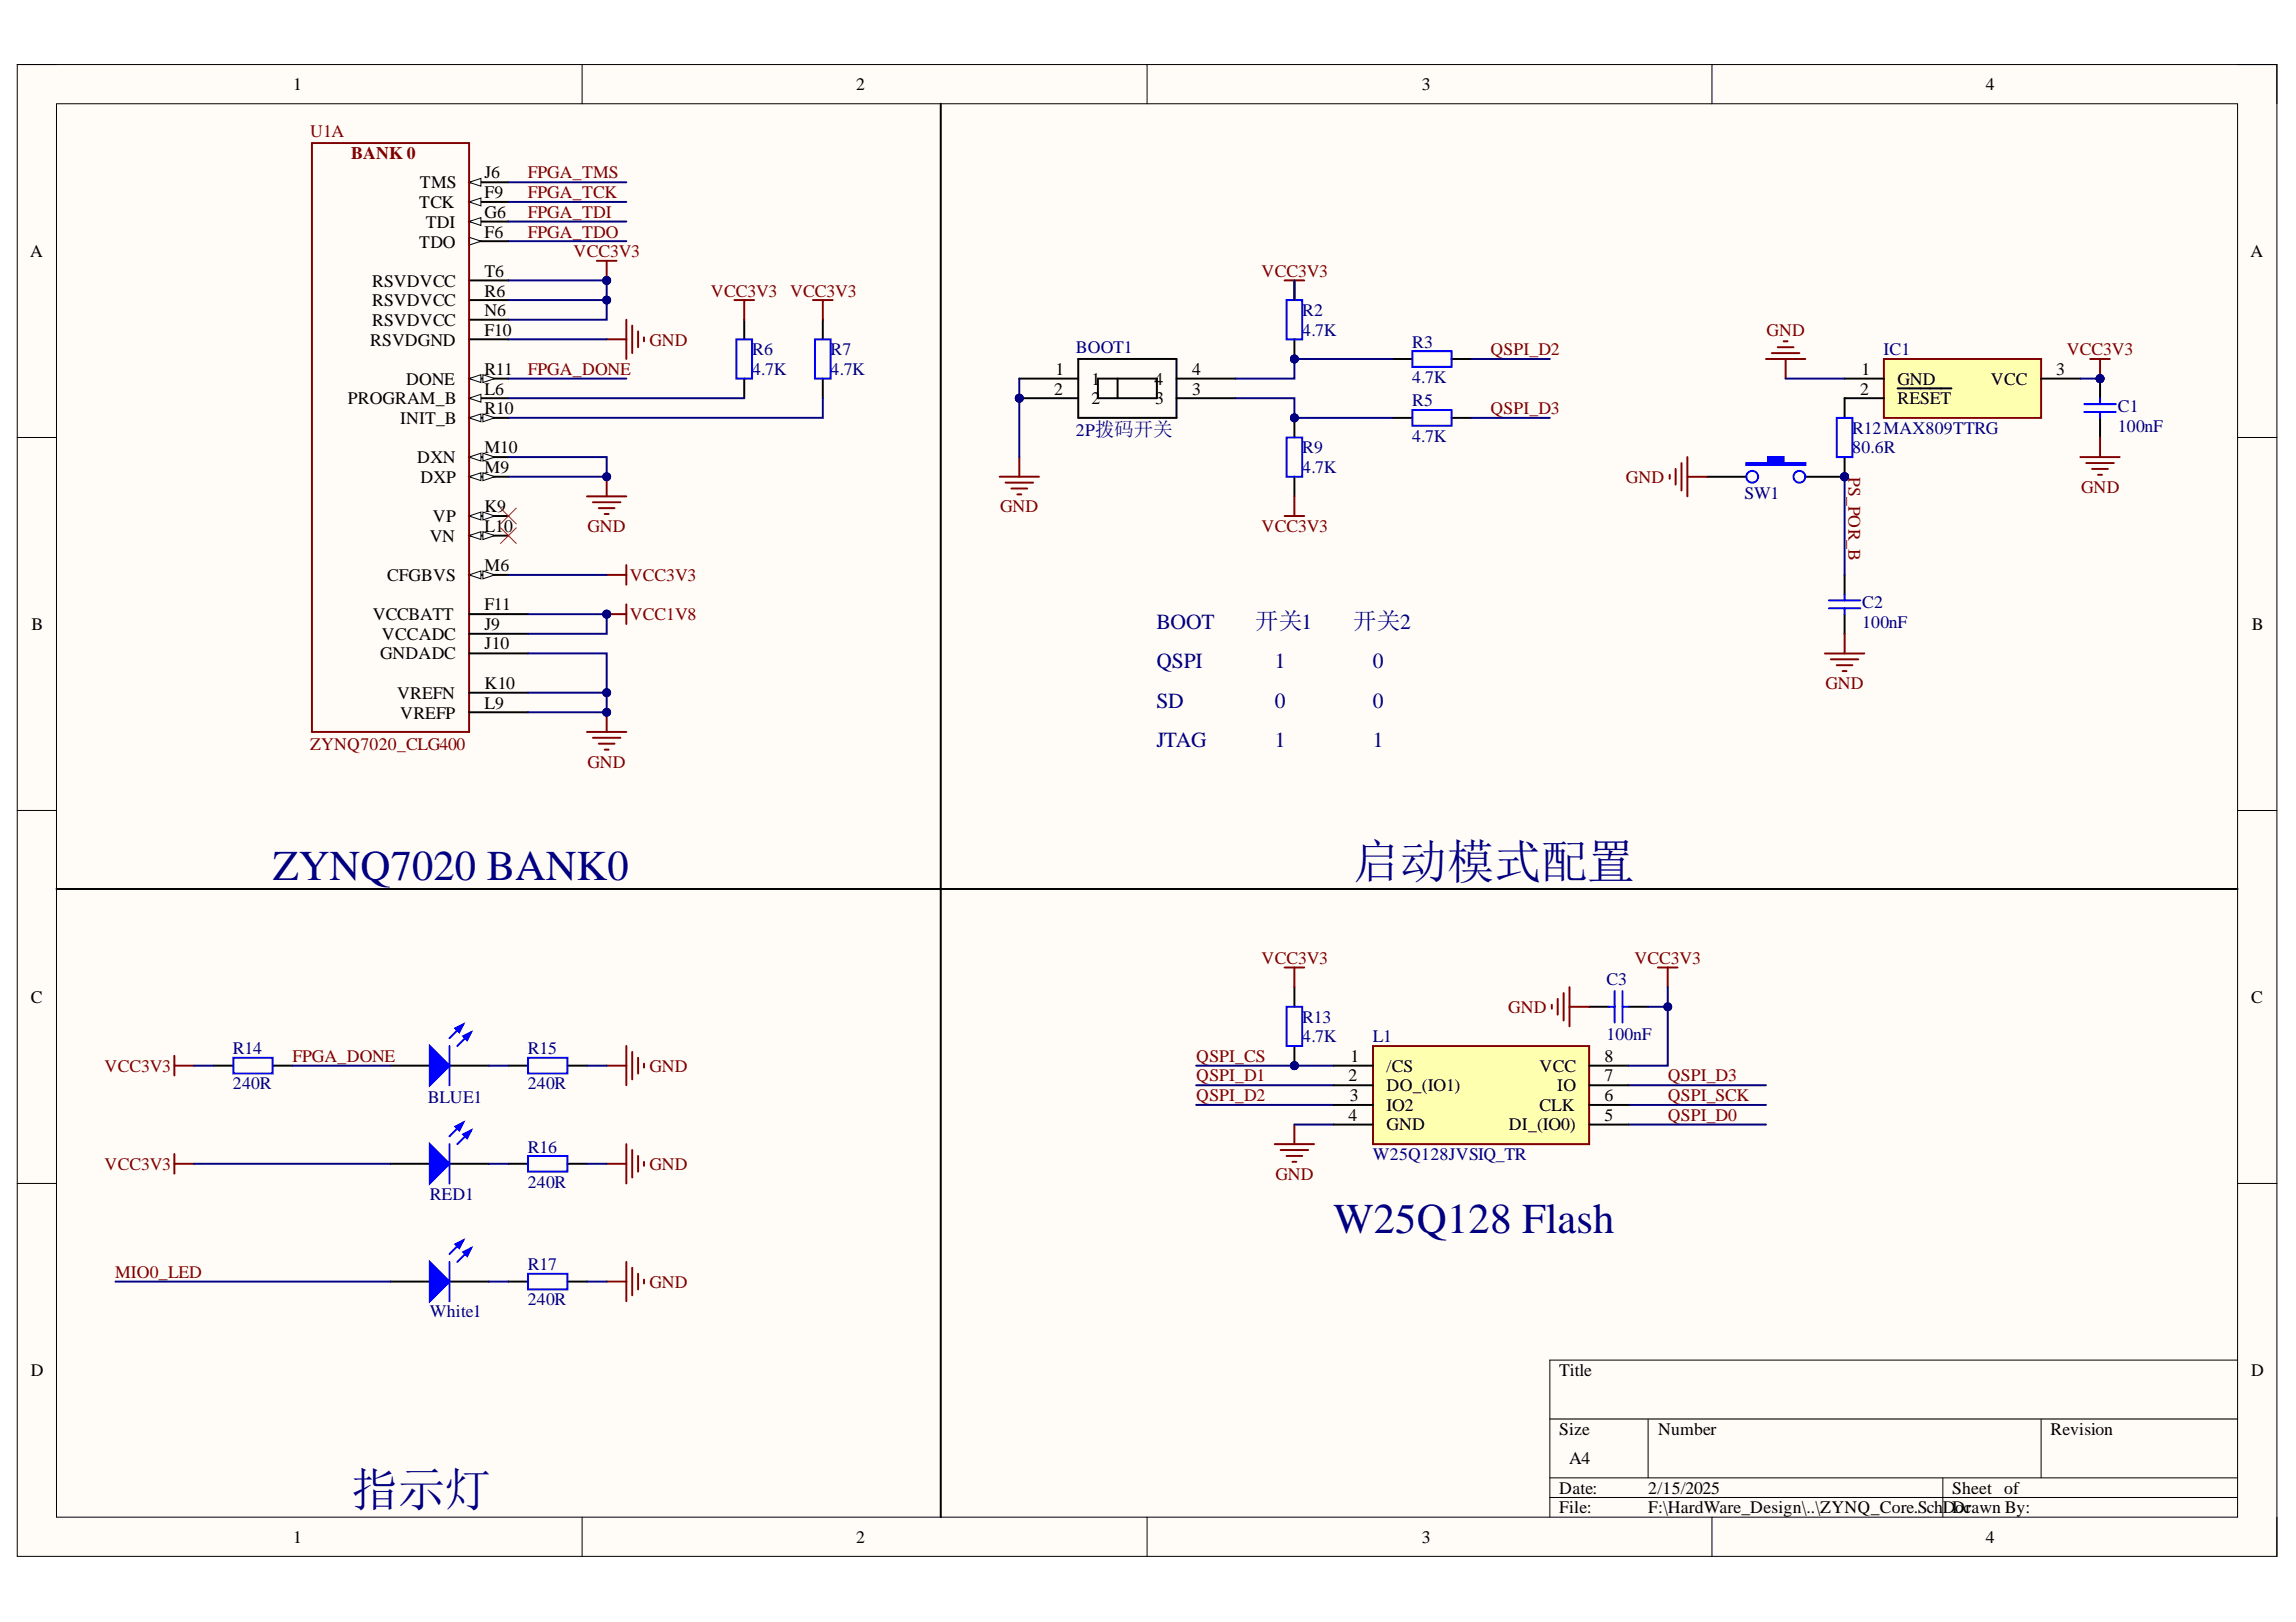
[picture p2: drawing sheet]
<svg xmlns="http://www.w3.org/2000/svg" width="297mm" height="210mm" viewBox="0 0 297 210" stroke-linecap="round" stroke-linejoin="round" font-family="sans-serif">
<defs><g id="words">
<g font-size="6.1" fill="#000080">
<text x="175.1" y="113.6">启动模式配置</text>
<text x="45.4" y="194.9">指示灯</text>
</g>
<g font-size="5.5" fill="#000080">
<text x="35.3" y="113.9">ZYNQ7020 BANK0</text>
<text x="172.5" y="159.6">W25Q128 Flash</text>
</g>
<g font-size="3" fill="#000080">
<text x="162.4" y="81.3">开关1</text>
<text x="175.1" y="81.3">开关2</text>
</g>
<g font-size="2.8" fill="#000080">
<text x="149.6" y="81.4">BOOT</text>
<text x="149.6" y="86.5">QSPI</text>
<text x="164.9" y="86.5">1</text>
<text x="177.6" y="86.5">0</text>
<text x="149.6" y="91.6">SD</text>
<text x="164.9" y="91.6">0</text>
<text x="177.6" y="91.6">0</text>
<text x="149.6" y="96.6">JTAG</text>
<text x="164.9" y="96.6">1</text>
<text x="177.6" y="96.6">1</text>
</g>
<g font-size="2.3">
<text x="37.9" y="11.7">1</text>
<text x="110.8" y="11.7">2</text>
<text x="184" y="11.7">3</text>
<text x="256.9" y="11.7">4</text>
<text x="62.7" y="23.1">J6</text>
<text x="54.2" y="26.9">TCK</text>
<text x="54.3" y="24.3">TMS</text>
<text x="55.1" y="29.5">TDI</text>
<text x="62.7" y="25.6">F9</text>
<text x="62.7" y="28.2">G6</text>
<text x="3.9" y="33.3">A</text>
<text x="54.2" y="32">TDO</text>
<text x="62.7" y="30.8">F6</text>
<text x="62.7" y="35.8">T6</text>
<text x="291.2" y="33.3">A</text>
<text x="48.1" y="37.1">RSVDVCC</text>
<text x="48.1" y="39.7">RSVDVCC</text>
<text x="62.7" y="38.4">R6</text>
<text x="62.7" y="40.9">N6</text>
<text x="47.9" y="44.7">RSVDGND</text>
<text x="48.1" y="42.2">RSVDVCC</text>
<text x="62.7" y="43.5">F10</text>
<text x="45" y="52.3">PROGRAM_B</text>
<text x="52.5" y="49.8">DONE</text>
<text x="62.7" y="53.6">R10</text>
<text x="62.7" y="51.1">L6</text>
<text x="62.7" y="48.5">R11</text>
<text x="136.4" y="51.1">2</text>
<text x="136.6" y="48.5">1</text>
<text x="141.2" y="49.8">1</text>
<text x="141.2" y="52.3">2</text>
<text x="149.3" y="49.8">4</text>
<text x="149.4" y="52.3">3</text>
<text x="154.3" y="51.1">3</text>
<text x="154.3" y="48.5">4</text>
<text x="240.6" y="51.1">2</text>
<text x="240.8" y="48.5">1</text>
<text x="245.5" y="49.8">GND</text>
<text x="245.5" y="52.3">RESET</text>
<text x="257.6" y="49.8">VCC</text>
<text x="266" y="48.5">3</text>
<text x="51.8" y="54.9">INIT_B</text>
<text x="54" y="59.9">DXN</text>
<text x="62.7" y="58.7">M10</text>
<text x="54.4" y="62.5">DXP</text>
<text x="62.7" y="61.2">M9</text>
<text x="55.6" y="70.1">VN</text>
<text x="56" y="67.6">VP</text>
<text x="62.7" y="66.3">K9</text>
<text x="62.7" y="68.8">L10</text>
<text x="50.1" y="75.2">CFGBVS</text>
<text x="62.7" y="73.9">M6</text>
<text x="4.1" y="81.5">B</text>
<text x="48.2" y="80.2">VCCBATT</text>
<text x="49.4" y="82.8">VCCADC</text>
<text x="62.7" y="79">F11</text>
<text x="62.7" y="81.5">J9</text>
<text x="291.3" y="81.5">B</text>
<text x="49.2" y="85.3">GNDADC</text>
<text x="62.7" y="84">J10</text>
<text x="62.7" y="89.2">K10</text>
<text x="51.4" y="90.5">VREFN</text>
<text x="51.8" y="93">VREFP</text>
<text x="62.7" y="91.7">L9</text>
<text x="4" y="129.8">C</text>
<text x="291.2" y="129.8">C</text>
<text x="174.7" y="137.4">1</text>
<text x="207.6" y="137.4">8</text>
<text x="174.5" y="139.9">2</text>
<text x="174.6" y="142.5">3</text>
<text x="179.4" y="138.7">/CS</text>
<text x="179.4" y="141.2">DO_(IO1)</text>
<text x="179.4" y="143.7">IO2</text>
<text x="199.2" y="138.7">VCC</text>
<text x="199.2" y="143.7">CLK</text>
<text x="201.5" y="141.2">IO</text>
<text x="207.6" y="139.9">7</text>
<text x="207.6" y="142.5">6</text>
<text x="174.5" y="145">4</text>
<text x="179.4" y="146.3">GND</text>
<text x="195.2" y="146.3">DI_(IO0)</text>
<text x="207.6" y="145">5</text>
<text x="4" y="178.1">D</text>
<text x="201.7" y="178.1">Title</text>
<text x="291.2" y="178.1">D</text>
<text x="201.7" y="185.7">Size</text>
<text x="214.5" y="185.7">Number</text>
<text x="265.3" y="185.7">Revision</text>
<text x="203" y="189.5">A4</text>
<text x="201.7" y="193.3">Date:</text>
<text x="201.7" y="195.8">File:</text>
<text x="213.2" y="193.3">2/15/2025</text>
<text x="213.2" y="195.8">F:\HardWare_Design\..\ZYNQ_Core.SchDDrawn By:</text>
<text x="252.6" y="193.3">Sheet of</text>
<text x="252.9" y="195.8">oc</text>
<text x="37.9" y="199.6">1</text>
<text x="110.8" y="199.6">2</text>
<text x="184" y="199.6">3</text>
<text x="256.9" y="199.6">4</text>
</g>
<g font-size="2.3" fill="#800000">
<text x="40.1" y="17.8">U1A</text>
<text x="45.4" y="20.5">BANK 0</text>
<text x="68.3" y="23.1">FPGA_TMS</text>
<text x="68.3" y="25.6">FPGA_TCK</text>
<text x="68.3" y="28.2">FPGA_TDI</text>
<text x="68.3" y="30.8">FPGA_TDO</text>
<text x="74.2" y="33.3">VCC3V3</text>
<text x="163.2" y="35.8">VCC3V3</text>
<text x="92" y="38.4">VCC3V3</text>
<text x="102.2" y="38.4">VCC3V3</text>
<text x="84" y="44.7">GND</text>
<text x="192.8" y="46">QSPI_D2</text>
<text x="228.5" y="43.5">GND</text>
<text x="267.4" y="46">VCC3V3</text>
<text x="68.3" y="48.5">FPGA_DONE</text>
<text x="192.8" y="53.6">QSPI_D3</text>
<text x="210.4" y="62.5">GND</text>
<text x="239.1" y="61.7" transform="rotate(90 239.1 61.7)">PS_POR_B</text>
<text x="269.2" y="63.8">GND</text>
<text x="76" y="68.8">GND</text>
<text x="129.4" y="66.3">GND</text>
<text x="163.2" y="68.8">VCC3V3</text>
<text x="81.5" y="75.2">VCC3V3</text>
<text x="81.5" y="80.2">VCC1V8</text>
<text x="236.2" y="89.2">GND</text>
<text x="40.1" y="97.1">ZYNQ7020_CLG400</text>
<text x="76" y="99.3">GND</text>
<text x="163.2" y="124.7">VCC3V3</text>
<text x="211.5" y="124.7">VCC3V3</text>
<text x="195.1" y="131.1">GND</text>
<text x="37.8" y="137.4">FPGA_DONE</text>
<text x="154.8" y="137.4">QSPI_CS</text>
<text x="13.5" y="138.7">VCC3V3</text>
<text x="84" y="138.7">GND</text>
<text x="154.8" y="139.9">QSPI_D1</text>
<text x="154.8" y="142.5">QSPI_D2</text>
<text x="215.8" y="139.9">QSPI_D3</text>
<text x="215.8" y="142.5">QSPI_SCK</text>
<text x="215.8" y="145">QSPI_D0</text>
<text x="13.5" y="151.4">VCC3V3</text>
<text x="84" y="151.4">GND</text>
<text x="165" y="152.7">GND</text>
<text x="14.9" y="165.4">MIO0_LED</text>
<text x="84" y="166.7">GND</text>
</g>
<g font-size="2.3" fill="#000080">
<text x="168.5" y="40.9">R2</text>
<text x="97.3" y="46">R6</text>
<text x="107.5" y="46">R7</text>
<text x="139.2" y="45.7">BOOT1</text>
<text x="168.5" y="43.5">4.7K</text>
<text x="182.7" y="45">R3</text>
<text x="243.7" y="46">IC1</text>
<text x="97.3" y="48.5">4.7K</text>
<text x="107.5" y="48.5">4.7K</text>
<text x="182.7" y="49.5">4.7K</text>
<text x="182.7" y="52.6">R5</text>
<text x="274" y="53.3">C1</text>
<text x="139.2" y="56.4">2P拨码开关</text>
<text x="168.5" y="58.7">R9</text>
<text x="182.7" y="57.2">4.7K</text>
<text x="239.6" y="58.7">80.6R</text>
<text x="239.6" y="56.1">R12MAX809TTRG</text>
<text x="274" y="55.9">100nF</text>
<text x="168.5" y="61.2">4.7K</text>
<text x="225.7" y="64.5">SW1</text>
<text x="240.9" y="81.3">100nF</text>
<text x="240.9" y="78.7">C2</text>
<text x="207.8" y="127.5">C3</text>
<text x="30.1" y="136.4">R14</text>
<text x="68.3" y="136.4">R15</text>
<text x="168.5" y="134.9">4.7K</text>
<text x="168.5" y="132.3">R13</text>
<text x="177.6" y="134.9">L1</text>
<text x="207.8" y="134.6">100nF</text>
<text x="30.1" y="141">240R</text>
<text x="55.3" y="142.7">BLUE1</text>
<text x="68.3" y="141">240R</text>
<text x="68.3" y="149.2">R16</text>
<text x="55.6" y="155.2">RED1</text>
<text x="68.3" y="153.7">240R</text>
<text x="177.6" y="150.2">W25Q128JVSIQ_TR</text>
<text x="68.3" y="164.4">R17</text>
<text x="55.6" y="170.5">White1</text>
<text x="68.3" y="168.9">240R</text>
</g>
</g></defs>
<path d="M2.2 8.4h292.4v193h-292.4z" fill-rule="evenodd" fill="#fffcf8"/>
<path d="M2.2 8.4h292.4v193h-292.4z" fill="none" stroke="#000" stroke-width=".13"/>
<path d="M7.3 13.4h282.2v182.9h-282.2z" fill-rule="evenodd" fill="#fffcf8"/>
<g fill="none" stroke="#000" stroke-width=".13">
<path d="M2.2 8.3h5.1M7.3 13.4h282.2v182.9h-282.2zM75.3 8.3v5.1M148.4 8.3v5.1M221.5 8.4v5M289.5 8.4h5.1v5M2.2 56.6h5.1M289.5 56.6h5.1M2.2 104.9h5.1M289.5 104.9h5.1M2.2 153.1h5.1M289.5 153.1h5.1"/>
<path d="M289.5 176h-89v20.3M75.3 196.3v5.1M148.4 196.3v5.1M200.5 183.6h89M200.5 191.3h89M200.5 193.8h89M213.2 183.6v7.7M221.5 196.3v5.1M251.4 191.3v5M264.1 183.6v7.7M294.6 196.3v5.1"/>
</g>
<path d="M60.7 26.1h5.1" fill="none" stroke="#000" stroke-width=".25"/>
<path d="M60.7 26.1l1.5-.5v1z" fill="#f8fcff"/>
<path d="M60.7 26.1l1.5-.5v1z" fill="none" stroke="#000" stroke-width=".13"/>
<path d="M60.7 28.7h5.1" fill="none" stroke="#000" stroke-width=".25"/>
<path d="M60.7 28.7l1.5-.5v1z" fill="#f8fcff"/>
<path d="M60.7 28.7l1.5-.5v1z" fill="none" stroke="#000" stroke-width=".13"/>
<path d="M60.7 23.6h5.1" fill="none" stroke="#000" stroke-width=".25"/>
<path d="M60.7 23.6l1.5-.5v1z" fill="#f8fcff"/>
<path d="M60.7 23.6l1.5-.5v1z" fill="none" stroke="#000" stroke-width=".13"/>
<path d="M60.7 31.2h5.1" fill="none" stroke="#000" stroke-width=".25"/>
<path d="M60.7 30.7l1.5 .5-1.5 .5z" fill="#f8fcff"/>
<path d="M60.7 30.7l1.5 .5-1.5 .5z" fill="none" stroke="#000" stroke-width=".13"/>
<path d="M60.7 54.1h5.1" fill="none" stroke="#000" stroke-width=".25"/>
<path d="M60.7 54.1l1.5-.5v1z" fill="#f8fcff"/>
<path d="M60.7 54.1l1.5-.5v1z" fill="none" stroke="#000" stroke-width=".13"/>
<path d="M62.5 53.6l1.5 .5-1.5 .5z" fill="#f8fcff"/>
<path d="M62.5 53.6l1.5 .5-1.5 .5z" fill="none" stroke="#000" stroke-width=".13"/>
<path d="M60.7 51.5h5.1" fill="none" stroke="#000" stroke-width=".25"/>
<path d="M60.7 51.5l1.5-.5v1z" fill="#f8fcff"/>
<path d="M60.7 51.5l1.5-.5v1z" fill="none" stroke="#000" stroke-width=".13"/>
<path d="M60.7 66.8h5.1" fill="none" stroke="#000" stroke-width=".25"/>
<path d="M60.7 66.8l1.5-.5v1z" fill="#f8fcff"/>
<path d="M60.7 66.8l1.5-.5v1z" fill="none" stroke="#000" stroke-width=".13"/>
<path d="M62.5 66.3l1.5 .5-1.5 .5z" fill="#f8fcff"/>
<path d="M62.5 66.3l1.5 .5-1.5 .5z" fill="none" stroke="#000" stroke-width=".13"/>
<path d="M60.7 69.3h5.1" fill="none" stroke="#000" stroke-width=".25"/>
<path d="M60.7 69.3l1.5-.5v1z" fill="#f8fcff"/>
<path d="M60.7 69.3l1.5-.5v1z" fill="none" stroke="#000" stroke-width=".13"/>
<path d="M62.5 68.8l1.5 .5-1.5 .5z" fill="#f8fcff"/>
<path d="M62.5 68.8l1.5 .5-1.5 .5z" fill="none" stroke="#000" stroke-width=".13"/>
<path d="M60.7 74.4h5.1" fill="none" stroke="#000" stroke-width=".25"/>
<path d="M60.7 74.4l1.5-.5v1z" fill="#f8fcff"/>
<path d="M60.7 74.4l1.5-.5v1z" fill="none" stroke="#000" stroke-width=".13"/>
<path d="M62.5 73.9l1.5 .5-1.5 .5z" fill="#f8fcff"/>
<path d="M62.5 73.9l1.5 .5-1.5 .5z" fill="none" stroke="#000" stroke-width=".13"/>
<path d="M60.7 49h5.1" fill="none" stroke="#000" stroke-width=".25"/>
<path d="M60.7 49l1.5-.5v1z" fill="#f8fcff"/>
<path d="M60.7 49l1.5-.5v1z" fill="none" stroke="#000" stroke-width=".13"/>
<path d="M62.5 48.5l1.5 .5-1.5 .5z" fill="#f8fcff"/>
<path d="M62.5 48.5l1.5 .5-1.5 .5z" fill="none" stroke="#000" stroke-width=".13"/>
<path d="M60.7 59.2h5.1" fill="none" stroke="#000" stroke-width=".25"/>
<path d="M60.7 59.2l1.5-.6v1.1z" fill="#f8fcff"/>
<path d="M60.7 59.2l1.5-.6v1.1z" fill="none" stroke="#000" stroke-width=".13"/>
<path d="M62.5 58.6l1.5 .6-1.5 .5z" fill="#f8fcff"/>
<path d="M62.5 58.6l1.5 .6-1.5 .5z" fill="none" stroke="#000" stroke-width=".13"/>
<path d="M60.7 61.7h5.1" fill="none" stroke="#000" stroke-width=".25"/>
<path d="M60.7 61.7l1.5-.5v1z" fill="#f8fcff"/>
<path d="M60.7 61.7l1.5-.5v1z" fill="none" stroke="#000" stroke-width=".13"/>
<path d="M62.5 61.2l1.5 .5-1.5 .5z" fill="#f8fcff"/>
<path d="M62.5 61.2l1.5 .5-1.5 .5z" fill="none" stroke="#000" stroke-width=".13"/>
<path d="M60.7 36.3h5.1M60.7 38.8h5.1M60.7 43.9h5.1M60.7 41.4h5.1M60.7 79.5h7.6M60.7 82h7.6M60.7 84.6h7.6M60.7 89.6h7.6M60.7 92.2h7.6" fill="none" stroke="#000" stroke-width=".25"/>
<path d="M40.4 18.5h20.3v76.2h-20.3zM77.2 33.8h2.6M78.5 33.8v2.5" fill="none" stroke="#800000" stroke-width=".25"/>
<circle cx="78.5" cy="36.3" r=".51" fill="#000080"/>
<circle cx="78.5" cy="36.3" r=".51" fill="none" stroke="#000080" stroke-width=".13"/>
<path d="M95 38.8h2.6M96.3 38.8v2.6M78.5 43.9h2.5M81 41.4v5.1M81.8 42.1v3.6M82.6 42.9v2M83.3 43.7v.5M75.9 64.2h5.1M76.7 65h3.6M77.5 65.8h2M78.2 66.5h.5M78.5 61.7v2.5" fill="none" stroke="#800000" stroke-width=".25"/>
<path d="M96.3 41.4v2.5M96.3 49v2.5M106.5 41.4v2.5M106.5 49v2.5" fill="none" stroke="#000" stroke-width=".25"/>
<path d="M95.3 43.9h2v5.1h-2zM105.4 43.9h2.1v5.1h-2.1z" fill="none" stroke="#00f" stroke-width=".25"/>
<circle cx="78.5" cy="61.7" r=".51" fill="#000080"/>
<circle cx="78.5" cy="61.7" r=".51" fill="none" stroke="#000080" stroke-width=".13"/>
<path d="M64.8 65.8l2 2M64.8 68.3l2 2M66.8 65.8l-2 2M66.8 68.3l-2 2" fill="none" stroke="#f00" stroke-width=".13"/>
<path d="M78.5 74.4h2.5M78.5 79.5h2.5M81 73.1v2.6M81 78.2v2.5" fill="none" stroke="#800000" stroke-width=".25"/>
<circle cx="78.5" cy="79.5" r=".51" fill="#000080"/>
<circle cx="78.5" cy="79.5" r=".51" fill="none" stroke="#000080" stroke-width=".13"/>
<path d="M75.9 94.7h5.1M76.7 95.5h3.6M77.5 96.2h2M78.2 97h.5M78.5 92.2v2.5" fill="none" stroke="#800000" stroke-width=".25"/>
<circle cx="78.5" cy="92.2" r=".51" fill="#000080"/>
<circle cx="78.5" cy="92.2" r=".51" fill="none" stroke="#000080" stroke-width=".13"/>
<path d="M50.5 137.9h5.1M58.2 137.9h5" fill="none" stroke="#000" stroke-width=".25"/>
<path d="M55.6 135.4l2.6 2.5-2.6 2.5z" fill="#00f"/>
<path d="M55.6 135.4l2.6 2.5-2.6 2.5zM59.9 132.6l-1.7 1.8M60.9 133.6l-1.7 1.8" fill="none" stroke="#00f" stroke-width=".25"/>
<path d="M59.9 134.1l1-.5-.5 1z" fill="#00f"/>
<path d="M59.9 134.1l1-.5-.5 1z" fill="none" stroke="#00f" stroke-width=".25"/>
<path d="M58.9 133.1l1-.5-.5 1z" fill="#00f"/>
<path d="M30.2 136.9h5.1v2h-5.1zM58.2 135.4v5M58.9 133.1l1-.5-.5 1zM68.3 136.9h5.1v2h-5.1z" fill="none" stroke="#00f" stroke-width=".25"/>
<path d="M22.6 137.9h2.5M22.6 136.6v2.6M78.5 137.9h2.5M81 135.4v5M81.8 136.1v3.6M82.6 136.9v2M83.3 137.6v.6" fill="none" stroke="#800000" stroke-width=".25"/>
<path d="M27.6 137.9h2.6M35.3 137.9h2.5M65.8 137.9h2.5M73.4 137.9h2.5M50.5 150.6h5.1M58.2 150.6h5" fill="none" stroke="#000" stroke-width=".25"/>
<path d="M55.6 148.1l2.6 2.5-2.6 2.5z" fill="#00f"/>
<path d="M55.6 148.1l2.6 2.5-2.6 2.5zM59.9 145.3l-1.7 1.7M60.9 146.3l-1.7 1.8" fill="none" stroke="#00f" stroke-width=".25"/>
<path d="M59.9 146.8l1-.5-.5 1z" fill="#00f"/>
<path d="M59.9 146.8l1-.5-.5 1z" fill="none" stroke="#00f" stroke-width=".25"/>
<path d="M58.9 145.8l1-.5-.5 1z" fill="#00f"/>
<path d="M58.2 148.1v5M58.9 145.8l1-.5-.5 1zM68.3 149.6h5.1v2h-5.1z" fill="none" stroke="#00f" stroke-width=".25"/>
<path d="M65.8 150.6h2.5M73.4 150.6h2.5M50.5 165.8h5.1M58.2 165.8h5" fill="none" stroke="#000" stroke-width=".25"/>
<path d="M22.6 149.3v2.6M22.6 150.6h2.5M78.5 150.6h2.5M81 148.1v5M81.8 148.8v3.6M82.6 149.6v2M83.3 150.4v.5" fill="none" stroke="#800000" stroke-width=".25"/>
<path d="M55.6 163.3l2.6 2.5-2.6 2.6z" fill="#00f"/>
<path d="M55.6 163.3l2.6 2.5-2.6 2.6zM59.9 160.5l-1.7 1.8M60.9 161.5l-1.7 1.8" fill="none" stroke="#00f" stroke-width=".25"/>
<path d="M59.9 162l1-.5-.5 1z" fill="#00f"/>
<path d="M59.9 162l1-.5-.5 1z" fill="none" stroke="#00f" stroke-width=".25"/>
<path d="M58.9 161l1-.5-.5 1z" fill="#00f"/>
<path d="M58.2 163.3v5.1M58.9 161l1-.5-.5 1zM68.3 164.8h5.1v2.1h-5.1z" fill="none" stroke="#00f" stroke-width=".25"/>
<path d="M65.8 165.8h2.5M73.4 165.8h2.5" fill="none" stroke="#000" stroke-width=".25"/>
<path d="M78.5 165.8h2.5M81 163.3v5.1M81.8 164.1v3.5M82.6 164.8v2.1M83.3 165.6v.5" fill="none" stroke="#800000" stroke-width=".25"/>
<circle cx="131.9" cy="51.5" r=".51" fill="#000080"/>
<circle cx="131.9" cy="51.5" r=".51" fill="none" stroke="#000080" stroke-width=".13"/>
<path d="M131.9 49h7.6M131.9 51.5h7.6" fill="none" stroke="#000" stroke-width=".25"/>
<circle cx="131.9" cy="51.5" r=".51" fill="#000080"/>
<circle cx="131.9" cy="51.5" r=".51" fill="none" stroke="#000080" stroke-width=".13"/>
<path d="M139.5 46.5h12.7v7.6h-12.7zM142 49h7.7v2.5h-7.7zM144.6 49v2.5M152.2 51.5h7.6M152.2 49h7.6" fill="none" stroke="#000" stroke-width=".25"/>
<path d="M131.9 59.2v2.5M129.3 61.7h5.1M130.1 62.5h3.6M130.9 63.2h2M131.6 64h.5" fill="none" stroke="#800000" stroke-width=".25"/>
<circle cx="167.5" cy="46.5" r=".51" fill="#000080"/>
<circle cx="167.5" cy="46.5" r=".51" fill="none" stroke="#000080" stroke-width=".13"/>
<path d="M167.5 36.3v2.5M167.5 43.9v2.6" fill="none" stroke="#000" stroke-width=".25"/>
<circle cx="167.5" cy="46.5" r=".51" fill="#000080"/>
<circle cx="167.5" cy="46.5" r=".51" fill="none" stroke="#000080" stroke-width=".13"/>
<path d="M166.4 38.8h2.1v5.1h-2.1zM182.7 45.4h5.1v2.1h-5.1zM182.7 53.1h5.1v2h-5.1z" fill="none" stroke="#00f" stroke-width=".25"/>
<path d="M121.7 13.4v182.9M180.2 46.5h2.5M180.2 54.1h2.5M187.8 46.5h2.5M187.8 54.1h2.5M7.3 115h282.2" fill="none" stroke="#000" stroke-width=".25"/>
<path d="M166.2 36.3h2.5M167.5 36.3v2.5" fill="none" stroke="#800000" stroke-width=".25"/>
<circle cx="167.5" cy="54.1" r=".51" fill="#000080"/>
<circle cx="167.5" cy="54.1" r=".51" fill="none" stroke="#000080" stroke-width=".13"/>
<path d="M167.5 54.1v2.5" fill="none" stroke="#000" stroke-width=".25"/>
<circle cx="167.5" cy="54.1" r=".51" fill="#000080"/>
<circle cx="167.5" cy="54.1" r=".51" fill="none" stroke="#000080" stroke-width=".13"/>
<path d="M167.5 61.7v2.5" fill="none" stroke="#000" stroke-width=".25"/>
<path d="M166.4 56.6h2.1v5.1h-2.1z" fill="none" stroke="#00f" stroke-width=".25"/>
<path d="M105.2 38.8h2.5M106.5 38.8v2.6M166.2 66.8h2.5M167.5 64.2v2.6" fill="none" stroke="#800000" stroke-width=".25"/>
<circle cx="167.5" cy="137.9" r=".51" fill="#000080"/>
<circle cx="167.5" cy="137.9" r=".51" fill="none" stroke="#000080" stroke-width=".13"/>
<path d="M167.5 135.4v2.5" fill="none" stroke="#000" stroke-width=".25"/>
<circle cx="167.5" cy="137.9" r=".51" fill="#000080"/>
<circle cx="167.5" cy="137.9" r=".51" fill="none" stroke="#000080" stroke-width=".13"/>
<path d="M167.5 127.7v2.6M205.6 130.3h2.5M210.7 130.3h2.5" fill="none" stroke="#000" stroke-width=".25"/>
<path d="M166.4 130.3h2.1v5.1h-2.1zM208.1 130.3h.8M208.9 128.3v4M209.9 128.3v4M209.9 130.3h.8" fill="none" stroke="#00f" stroke-width=".25"/>
<g fill="none" stroke="#800000" stroke-width=".25">
<path d="M166.2 125.2h2.5M167.5 125.2v2.5M200.8 130v.5M201.5 129.3v2M202.3 128.5v3.6M203 127.7v5.1M203 130.3h2.6M214.5 125.2h2.5M215.8 125.2v2.5M164.9 148.1h5.1M165.7 148.8h3.5M166.4 149.6h2.1"/>
<path d="M167.2 150.4h.5M167.5 145.5v2.6"/>
</g>
<path d="M65.8 36.3h12.7" fill="none" stroke="#000080" stroke-width=".25"/>
<circle cx="78.5" cy="36.3" r=".51" fill="#000080"/>
<circle cx="78.5" cy="36.3" r=".51" fill="none" stroke="#000080" stroke-width=".13"/>
<path d="M65.8 43.9h12.7M106.5 51.5v2.6h-40.7M65.8 74.4h12.7M68.3 79.5h10.2" fill="none" stroke="#000080" stroke-width=".25"/>
<circle cx="78.5" cy="79.5" r=".51" fill="#000080"/>
<circle cx="78.5" cy="79.5" r=".51" fill="none" stroke="#000080" stroke-width=".13"/>
<path d="M68.3 89.6h10.2" fill="none" stroke="#000080" stroke-width=".25"/>
<circle cx="78.5" cy="89.6" r=".51" fill="#000080"/>
<circle cx="78.5" cy="89.6" r=".51" fill="none" stroke="#000080" stroke-width=".13"/>
<path d="M131.9 49v10.2M25.1 137.9h2.5M37.8 137.9h12.7M63.2 137.9h2.6M75.9 137.9h2.6M25.1 150.6h25.4M63.2 150.6h2.6M75.9 150.6h2.6M14.9 165.8h35.6M63.2 165.8h2.6M75.9 165.8h2.6" fill="none" stroke="#000080" stroke-width=".25"/>
<circle cx="131.9" cy="51.5" r=".51" fill="#000080"/>
<circle cx="131.9" cy="51.5" r=".51" fill="none" stroke="#000080" stroke-width=".13"/>
<path d="M65.8 23.6h15.2M65.8 26.1h15.2M65.8 28.7h15.2M65.8 31.2h15.2M167.5 36.3v2.5M180.2 46.5h-12.7v2.5h-7.7M190.3 46.5h10.2M190.3 54.1h10.2" fill="none" stroke="#000080" stroke-width=".25"/>
<circle cx="167.5" cy="46.5" r=".51" fill="#000080"/>
<circle cx="167.5" cy="46.5" r=".51" fill="none" stroke="#000080" stroke-width=".13"/>
<path d="M159.8 51.5h7.7v2.6h12.7" fill="none" stroke="#000080" stroke-width=".25"/>
<circle cx="167.5" cy="54.1" r=".51" fill="#000080"/>
<circle cx="167.5" cy="54.1" r=".51" fill="none" stroke="#000080" stroke-width=".13"/>
<path d="M65.8 59.2h12.7v2.5h-12.7M65.8 49h15.2" fill="none" stroke="#000080" stroke-width=".25"/>
<circle cx="78.5" cy="61.7" r=".51" fill="#000080"/>
<circle cx="78.5" cy="61.7" r=".51" fill="none" stroke="#000080" stroke-width=".13"/>
<path d="M154.8 137.9h17.7" fill="none" stroke="#000080" stroke-width=".25"/>
<circle cx="167.5" cy="137.9" r=".51" fill="#000080"/>
<circle cx="167.5" cy="137.9" r=".51" fill="none" stroke="#000080" stroke-width=".13"/>
<path d="M78.5 79.5v2.5h-10.2M154.8 140.4h17.7M154.8 143h17.7M167.5 145.5h5M210.7 140.4h17.8M210.7 143h17.8M210.7 145.5h17.8" fill="none" stroke="#000080" stroke-width=".25"/>
<circle cx="78.5" cy="79.5" r=".51" fill="#000080"/>
<circle cx="78.5" cy="79.5" r=".51" fill="none" stroke="#000080" stroke-width=".13"/>
<path d="M78.5 36.3v2.5" fill="none" stroke="#000080" stroke-width=".25"/>
<circle cx="78.5" cy="38.8" r=".51" fill="#000080"/>
<circle cx="78.5" cy="38.8" r=".51" fill="none" stroke="#000080" stroke-width=".13"/>
<circle cx="78.5" cy="36.3" r=".51" fill="#000080"/>
<circle cx="78.5" cy="36.3" r=".51" fill="none" stroke="#000080" stroke-width=".13"/>
<path d="M65.8 38.8h12.7v2.6h-12.7" fill="none" stroke="#000080" stroke-width=".25"/>
<circle cx="78.5" cy="38.8" r=".51" fill="#000080"/>
<circle cx="78.5" cy="38.8" r=".51" fill="none" stroke="#000080" stroke-width=".13"/>
<path d="M65.8 51.5h30.5M68.3 84.6h10.2v7.6h-10.2" fill="none" stroke="#000080" stroke-width=".25"/>
<circle cx="78.5" cy="92.2" r=".51" fill="#000080"/>
<circle cx="78.5" cy="92.2" r=".51" fill="none" stroke="#000080" stroke-width=".13"/>
<circle cx="78.5" cy="89.6" r=".51" fill="#000080"/>
<circle cx="78.5" cy="89.6" r=".51" fill="none" stroke="#000080" stroke-width=".13"/>
<path d="M213.2 130.3h2.6" fill="none" stroke="#000080" stroke-width=".25"/>
<circle cx="215.8" cy="130.3" r=".51" fill="#000080"/>
<circle cx="215.8" cy="130.3" r=".51" fill="none" stroke="#000080" stroke-width=".13"/>
<path d="M243.7 46.5h20.4v7.6h-20.4z" fill-rule="evenodd" fill="#ffffb0"/>
<path d="M228.5 46.5h5.1M229.2 45.7h3.6M230 44.9h2M230.8 44.2h.5M231 46.5v2.5M243.7 46.5h20.4v7.6h-20.4zM270.4 46.5h2.6M271.7 46.5v2.5" fill="none" stroke="#800000" stroke-width=".25"/>
<path d="M238.6 49h5.1M238.6 51.5h5.1M245.5 50.3h7M264.1 49h5" fill="none" stroke="#000" stroke-width=".25"/>
<circle cx="271.7" cy="49" r=".51" fill="#000080"/>
<circle cx="271.7" cy="49" r=".51" fill="none" stroke="#000080" stroke-width=".13"/>
<circle cx="271.7" cy="49" r=".51" fill="#000080"/>
<circle cx="271.7" cy="49" r=".51" fill="none" stroke="#000080" stroke-width=".13"/>
<path d="M271.7 49v2.5M271.7 54.1v2.5" fill="none" stroke="#000" stroke-width=".25"/>
<circle cx="271.7" cy="49" r=".51" fill="#000080"/>
<circle cx="271.7" cy="49" r=".51" fill="none" stroke="#000080" stroke-width=".13"/>
<path d="M269.6 52.3h4.1M269.6 53.3h4.1M271.7 51.5v.8M271.7 53.3v.8" fill="none" stroke="#00f" stroke-width=".25"/>
<path d="M269.1 59.2h5.1M269.9 59.9h3.6M271.7 56.6v2.6M270.7 60.7h2M271.4 61.4h.5" fill="none" stroke="#800000" stroke-width=".25"/>
<circle cx="238.6" cy="61.7" r=".51" fill="#000080"/>
<circle cx="238.6" cy="61.7" r=".51" fill="none" stroke="#000080" stroke-width=".13"/>
<path d="M238.6 59.2v2.5" fill="none" stroke="#000" stroke-width=".25"/>
<circle cx="238.6" cy="61.7" r=".51" fill="#000080"/>
<circle cx="238.6" cy="61.7" r=".51" fill="none" stroke="#000080" stroke-width=".13"/>
<path d="M238.6 51.5v2.6" fill="none" stroke="#000" stroke-width=".25"/>
<path d="M237.6 54.1h2.1v5.1h-2.1z" fill="none" stroke="#00f" stroke-width=".25"/>
<circle cx="238.6" cy="61.7" r=".51" fill="#000080"/>
<circle cx="238.6" cy="61.7" r=".51" fill="none" stroke="#000080" stroke-width=".13"/>
<path d="M220.8 61.7h5.1M233.6 61.7h5" fill="none" stroke="#000" stroke-width=".25"/>
<circle cx="238.6" cy="61.7" r=".51" fill="#000080"/>
<circle cx="238.6" cy="61.7" r=".51" fill="none" stroke="#000080" stroke-width=".13"/>
<path d="M225.9 59.9h2.8v-.7h2.1v.7h2.8v.3h-7.7z" fill-rule="evenodd" fill="#00f"/>
<g fill="none" stroke="#00f" stroke-width=".25">
<path d="M225.9 59.9h2.8v-.7h2.1v.7h2.8v.3h-7.7zM236.6 77.7h4.1M236.6 78.7h4.1M238.6 76.9v.8M238.6 78.7v.8"/>
<circle cx="226.7" cy="61.7" r=".76"/>
<circle cx="232.8" cy="61.7" r=".76"/>
</g>
<path d="M238.6 74.4v2.5M238.6 79.5v2.5" fill="none" stroke="#000" stroke-width=".25"/>
<path d="M217.5 59.9v3.6M218.3 59.2v5M216 61.4v.6M216.8 60.7v2M218.3 61.7h2.5M236.1 84.6h5.1M236.9 85.3h3.5M237.6 86.1h2.1M238.4 86.8h.5M238.6 82v2.6" fill="none" stroke="#800000" stroke-width=".25"/>
<path d="M238.6 61.7v12.7" fill="none" stroke="#000080" stroke-width=".25"/>
<circle cx="238.6" cy="61.7" r=".51" fill="#000080"/>
<circle cx="238.6" cy="61.7" r=".51" fill="none" stroke="#000080" stroke-width=".13"/>
<circle cx="238.6" cy="61.7" r=".51" fill="#000080"/>
<circle cx="238.6" cy="61.7" r=".51" fill="none" stroke="#000080" stroke-width=".13"/>
<path d="M269.1 49h2.6" fill="none" stroke="#000080" stroke-width=".25"/>
<circle cx="271.7" cy="49" r=".51" fill="#000080"/>
<circle cx="271.7" cy="49" r=".51" fill="none" stroke="#000080" stroke-width=".13"/>
<path d="M231 49h7.6" fill="none" stroke="#000080" stroke-width=".25"/>
<path d="M177.6 135.4h28v12.7h-28z" fill-rule="evenodd" fill="#ffffb0"/>
<path d="M177.6 135.4h28v12.7h-28z" fill="none" stroke="#800000" stroke-width=".25"/>
<path d="M172.5 137.9h5.1M205.6 137.9h5.1M172.5 140.4h5.1M172.5 143h5.1M172.5 145.5h5.1M205.6 140.4h5.1M205.6 143h5.1M205.6 145.5h5.1" fill="none" stroke="#000" stroke-width=".25"/>
<path d="M215.8 127.7v10.2h-5.1" fill="none" stroke="#000080" stroke-width=".25"/>
<circle cx="215.8" cy="130.3" r=".51" fill="#000080"/>
<circle cx="215.8" cy="130.3" r=".51" fill="none" stroke="#000080" stroke-width=".13"/>
<use href="#words"/>
</svg>
